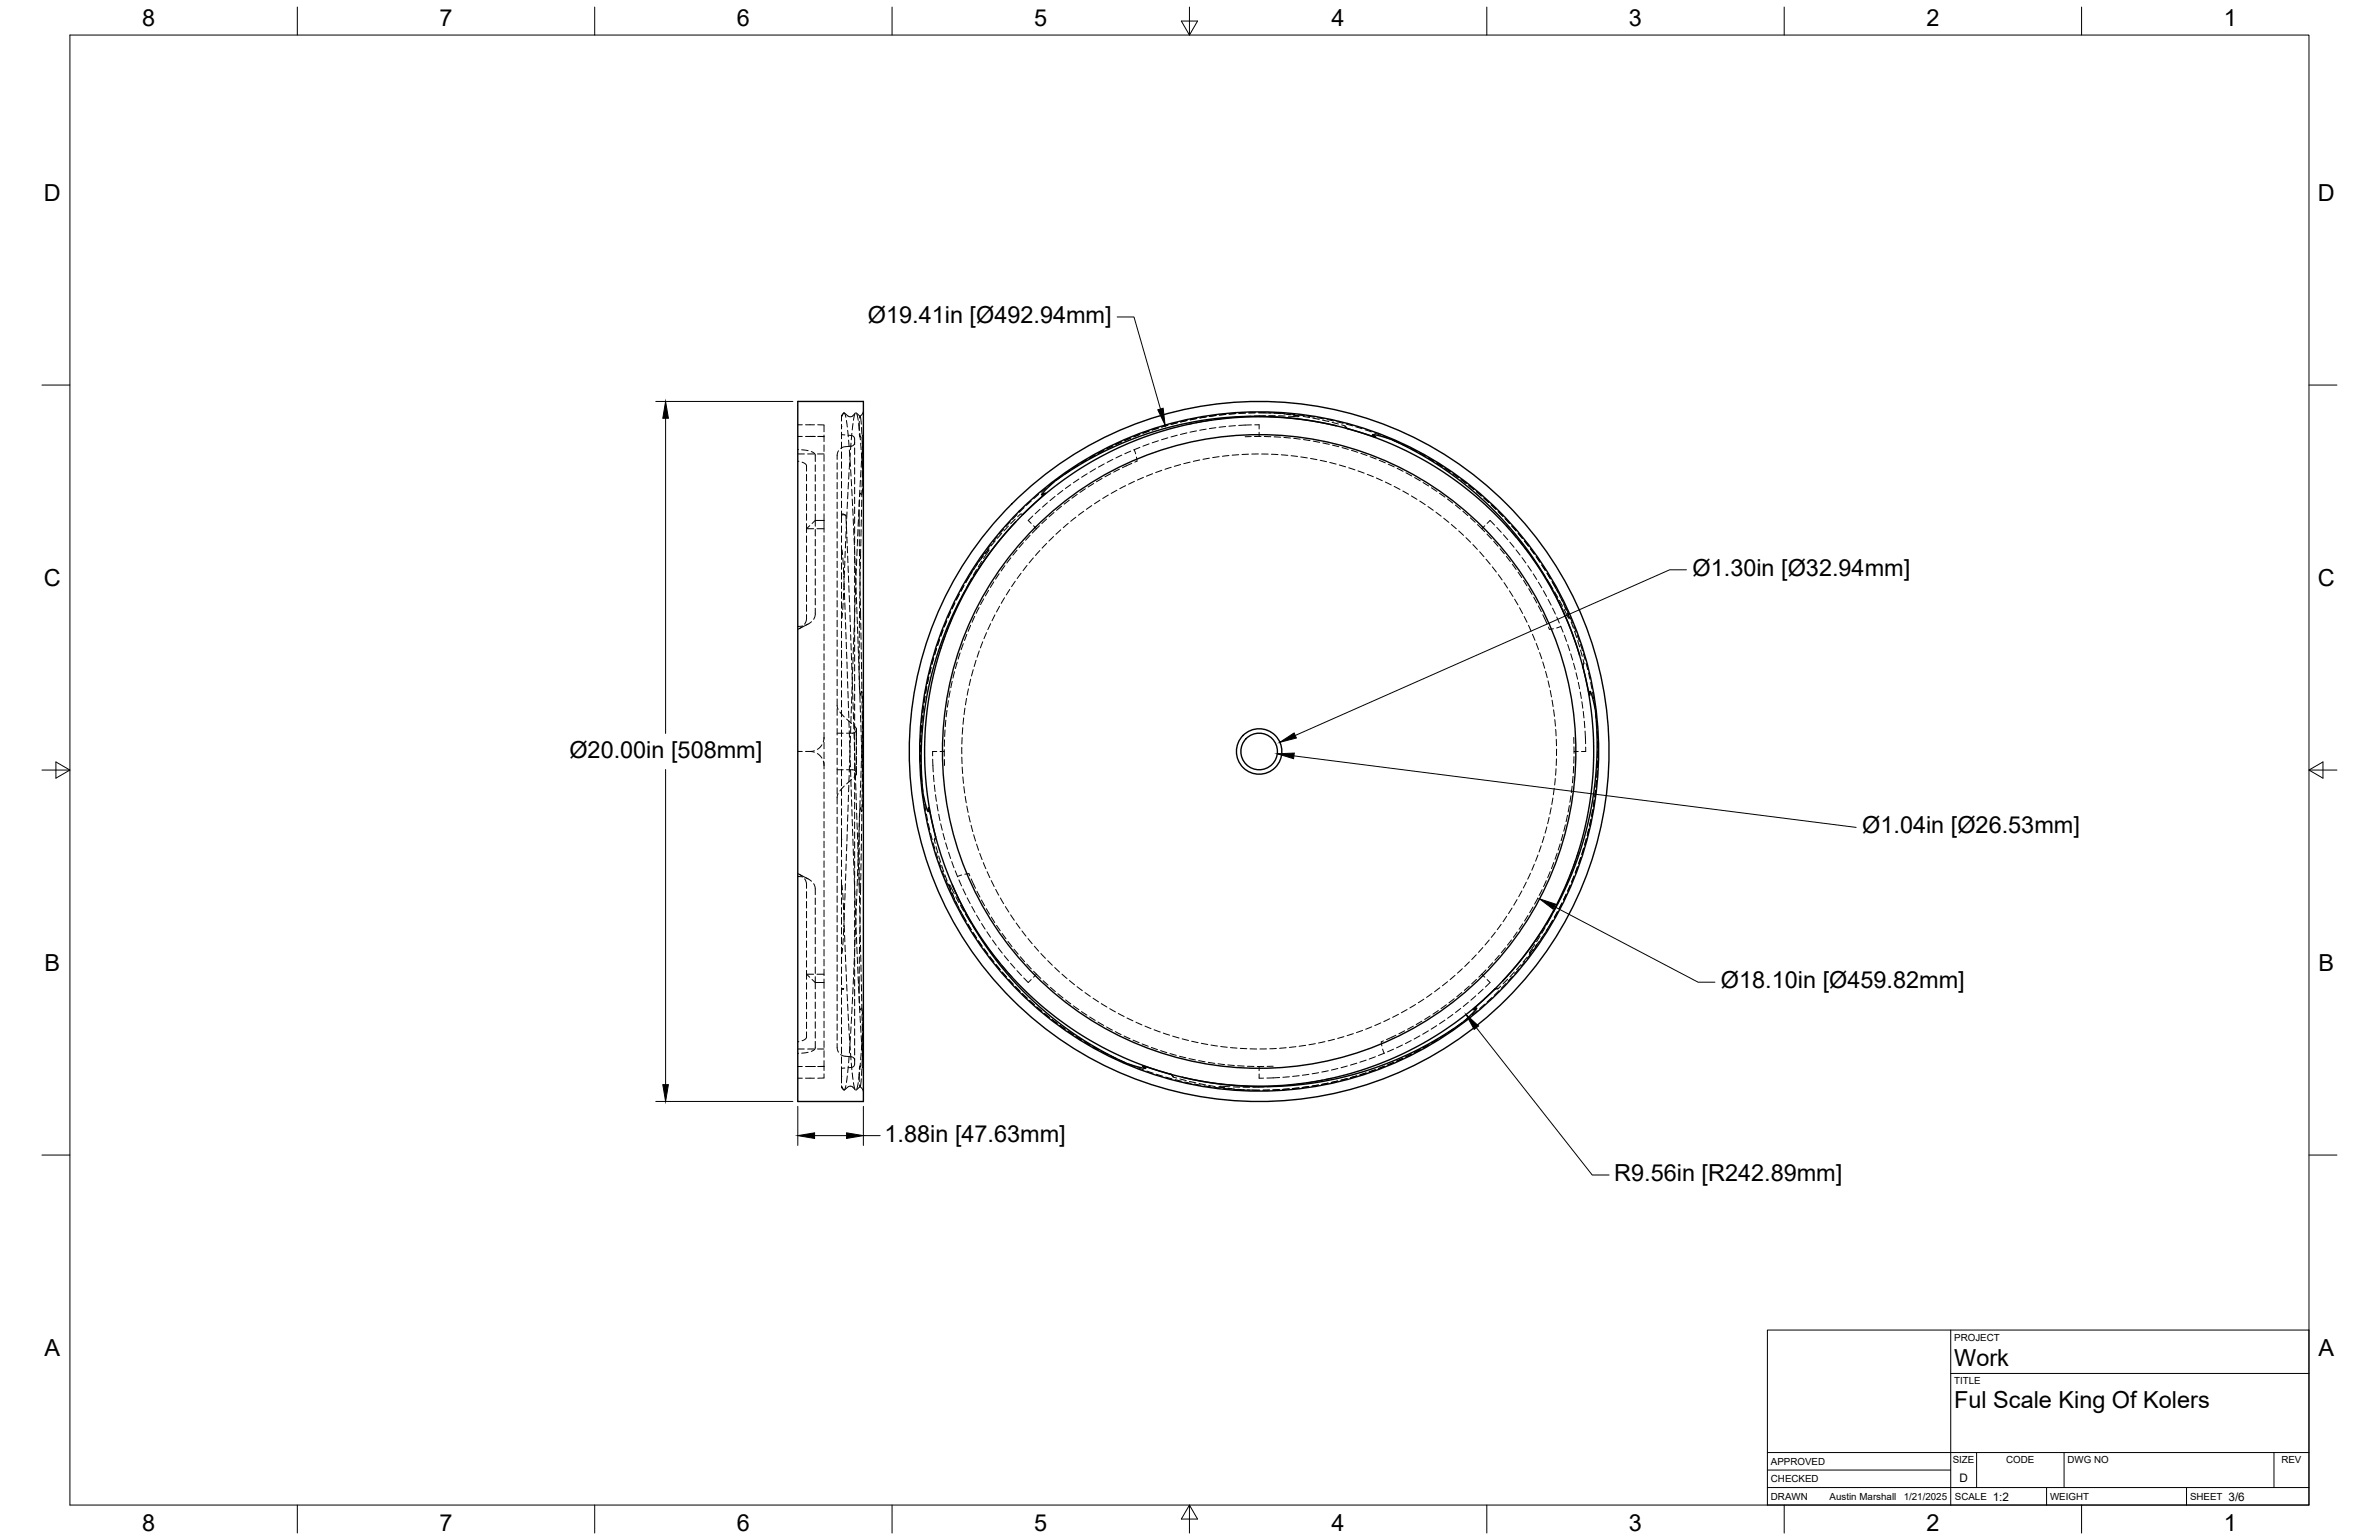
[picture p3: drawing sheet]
<svg xmlns="http://www.w3.org/2000/svg" width="864mm" height="559mm" viewBox="0 0 864 559" stroke-linecap="round" stroke-linejoin="round" font-family="sans-serif">
<defs><g id="words">
<g font-size="8.5">
<text x="51.6" y="9.4">8</text>
<text x="159.5" y="9.4">7</text>
<text x="267.5" y="9.4">6</text>
<text x="375.4" y="9.3">5</text>
<text x="483.4" y="9.4">4</text>
<text x="591.3" y="9.4">3</text>
<text x="699.3" y="9.4">2</text>
<text x="807.2" y="9.4">1</text>
<text x="16" y="72.9">D</text>
<text x="841.4" y="72.9">D</text>
<text x="315" y="117.2">Ø19.41in [Ø492.94mm]</text>
<text x="614.4" y="209">Ø1.30in [Ø32.94mm]</text>
<text x="16" y="212.6">C</text>
<text x="841.4" y="212.6">C</text>
<text x="206.7" y="274.9">Ø20.00in [508mm]</text>
<text x="676" y="302.4">Ø1.04in [Ø26.53mm]</text>
<text x="16.2" y="352.3">B</text>
<text x="841.7" y="352.3">B</text>
<text x="624.7" y="358.6">Ø18.10in [Ø459.82mm]</text>
<text x="321.1" y="414.3">1.88in [47.63mm]</text>
<text x="586" y="428.6">R9.56in [R242.89mm]</text>
<text x="16.2" y="492">A</text>
<text x="709.4" y="495.8">Work</text>
<text x="841.7" y="492">A</text>
<text x="709.4" y="510.8">Ful Scale King Of Kolers</text>
<text x="51.6" y="555.5">8</text>
<text x="159.5" y="555.5">7</text>
<text x="267.5" y="555.5">6</text>
<text x="375.4" y="555.4">5</text>
<text x="483.4" y="555.5">4</text>
<text x="591.3" y="555.5">3</text>
<text x="699.3" y="555.5">2</text>
<text x="807.2" y="555.5">1</text>
</g>
<g font-size="4.3">
<text x="711.3" y="537.6">D</text>
<text x="723.4" y="544.5">1:2</text>
<text x="809" y="544.5">3/6</text>
</g>
<g font-size="3.5">
<text x="709.4" y="486.4">PROJECT</text>
<text x="709.4" y="502.2">TITLE</text>
<text x="642.9" y="531.5">APPROVED</text>
<text x="708.9" y="530.9">SIZE</text>
<text x="728.3" y="530.9">CODE</text>
<text x="750.5" y="530.9">DWG NO</text>
<text x="828.2" y="530.9">REV</text>
<text x="642.9" y="537.9">CHECKED</text>
<text x="642.9" y="544.2">DRAWN</text>
<text x="664.1" y="544.2">Austin Marshall</text>
<text x="691.1" y="544.2">1/21/2025</text>
<text x="709.6" y="544.2">SCALE</text>
<text x="744.2" y="544.2">WEIGHT</text>
<text x="795" y="544.2">SHEET</text>
</g>
</g></defs>
<!-- layer: Hidden -->
<g fill="none" stroke="#000" stroke-width=".36">
<path d="M289.6 158.4h1.6M289.6 154.1h1.6M292.4 154.1h3.3M292.4 158.4h3.6M294 158.4h1.7M296.8 158.4l2.3 .1M296.8 154.1l1 .1a.83 .83 0 0 1 1.3 .5v2M297.2 158.4h1.9M299.1 157.9v2.3M305.5 151.2h.1M305.5 156.8v2.4M305.5 154.1v1.5"/>
<path d="M305.5 154v.1M305.5 157.7l1.2 .1M305.5 151.2l.9-1.4 .7 1.6M305.6 154.7l-.1 .5M306.2 149.9l-.7 .9v2M306.5 149.8l1.4 1.2 .7 .2 .9-.2 1-1.2M307.3 152.6l.3 2.4M307.7 156.1l.2 2.4M307.9 157.9l1.2 .1a1.7 1.7 0 0 1 1.1 2.4v1M308 159.7l.2 2.4M309.2 157.2l-.2 2.4M309.6 153.7l-.2 2.3"/>
<path d="M310.3 150.2l-.5 2.3M311 150.2l.6 2.3M311.7 153.7l.3 2.4M311.9 152.9v3.4M312 157.5l.2 1.1 .3-.4M312 151.7l.2-.7 .5 2.9M312.1 157.2l.2 2.4M312.7 155.1l.2 2.4M312.9 158.7l.1 2.4M313 157.8l.3 1.8-.2 2.8M313.4 149.4l-1.2 1.6-1.4-1.2M410.4 159l-2.2 .9"/>
<path d="M410.5 158.9l-2.2 .9M413.7 157.7l-2.2 .8M413.8 157.6l-2.2 .8M417.1 156.5l-2.3 .8M417.2 156.4l-2.2 .8M420.5 155.4l-2.3 .7M420.5 159.9l-2.2 .8M420.6 155.3l-2.3 .7M423.9 154.3l-2.3 .7M423.9 158.9l-2.3 .7M424 154.3l-2.3 .6M427.4 157.9l-2.3 .7"/>
<path d="M427.4 153.4l-2.4 .6M427.5 153.4l-2.3 .5M430.8 157.1l-2.3 .5M430.8 152.6l-2.3 .6M431 152.5l-2.4 .6M432.9 153.7l-1.9 .4M434.3 156.4l-2.3 .4M434.3 151.9l-2.3 .5M434.4 151.8l-2.3 .5M436.4 153l-2.4 .4M437.9 155.7l-2.4 .4M437.9 151.3l-2.4 .4"/>
<path d="M438 151.2l-2.4 .4M439.9 152.4l-2.3 .4M441.4 155.2l-2.4 .3M441.4 150.8l-2.4 .3M441.5 150.7l-2.4 .3M443.4 151.9l-2.3 .3M444.9 154.8l-2.3 .2M444.9 150.4l-2.3 .2M445.1 150.3l-2.4 .3M447 151.5l-2.4 .3M448.5 154.5l-2.4 .1M448.5 150.1l-2.4 .2"/>
<path d="M448.6 150l-2.4 .2M450.6 151.2l-2.4 .2M452.1 149.9l-2.4 .1M452.2 149.8l-2.4 .1M454.1 151l-2.4 .2M454.2 158.4l-2.2 .1M454.3 154.2l-4.6 .2M455.5 154.2l1.6-.1v1.6M455.6 149.8l-2.3 .1M455.8 149.8h-2.4M456.8 149.8l4.5 .1M456.9 149.7l2.4 .1"/>
<path d="M457.1 156.8v1.6M457.8 158.4h-2.4M459 158.4l2.3 .1M459.4 150.8l-4.1 .2M460.5 149.8l2.4 .1M460.5 150.8l2.4 .1M462.5 158.5l2.4 .1M462.5 149.9l2.4 .2M464.1 149.9l2.4 .2M464.1 150.9l2.4 .1M466.1 150.2l2.3 .3M466.1 158.7l2.4 .2"/>
<path d="M467.1 150.3l1.2 .2M467.7 150.2l2.3 .2M469.5 150.6l2.4 .3M469.6 150.6l.9 .2a.53 .53 0 0 1 .8 .4l-3.6-.2M469.6 159.1l2.4 .3M471.2 150.6l2.4 .3M473.1 151.1l2.3 .4M473.2 159.5l2.3 .4M474.7 151l2.4 .4M476.6 151.7l2.3 .5M478.3 151.6l2.3 .4M480.1 152.4l2.3 .6"/>
<path d="M481.8 152.3l2.3 .5M483.6 153.2l2.3 .7M485.3 153l2.3 .6M487 154.2l1.4 .4 1 1M488.2 154.7l1.1 .9M488.7 153.9l2.3 .6M492.2 154.9l2.3 .7M495.6 155.9l2.2 .8M499 157.1l2.2 .8M502.3 158.4l2.2 .9M505.3 159.6l2.6 1.1M505.6 159.7l2.2 1"/>
<path d="M289.6 167.3l.4 .1M289.6 163.2h.2M289.6 164.7h2.4M291 163.2l2.4 .3M291.2 167.7l1.5 1.1 .1 2.1M292.8 179.3v2.4M292.8 175.7v2.4M292.8 172.1v2.4M293.2 164.7h2.4M294.5 163.9l1.4 .9 .1 2.7M296 179.4v2.4M296 175.8v2.4"/>
<path d="M296 172.2v2.4M296 168.7v2.3M296.8 164.7h2.3M299.1 179.3v2.4M299.1 175.7v2.4M299.1 172.1v2.4M299.1 168.6v2.4M299.1 165v2.4M299.1 161.4v2.4M303.9 178.6v2.4M303.9 175v2.4M303.9 171.5v2.3"/>
<path d="M303.9 167.9v2.4M304.4 163.6l-.5 1.2v1.9M305.5 178.3v2.4M305.5 174.7v2.4M305.5 171.1v2.4M305.5 167.6v2.3M305.5 164v2.4M305.5 160.4v2.4M307.8 178.6l-.1 2.4M308 175l-.1 2.4M308.2 171.5l-.1 2.4M308.3 163.3l.2 2.3"/>
<path d="M308.4 167.9l-.1 2.4M308.6 166.8l.1 2.4M308.7 164.4l-.2 2.3M308.8 170.4l.1 2.4M308.9 160.8l-.2 2.4M309 173.9l.1 2.4M309.2 177.5l.1 2.4M310.2 176.8v2.4M310.2 173.2v2.4M310.2 169.7v2.4M310.2 166.1v2.4M310.2 162.5v2.4"/>
<path d="M310.2 160.6a1.27 1.27 0 0 1-1.1 1.3l-2.8 .3-1.1 .5M312.1 177.9l-.1 2.3 .3-1.3 .2 .3M312.3 174.3l-.1 2.4M312.4 160.8l.2 2.4M312.5 170.7l-.1 2.4M312.7 164.4l.2 2.4M312.8 167.2l-.2 2.3M312.9 177.9l-.1 2.4M312.9 167.9l.2 2.4M313 174.3l-.1 2.4M313 163.6l-.2 2.4M313 162.3l.1 2.3"/>
<path d="M313.1 170.8l-.1 2.3M313.1 177.3l-.4 2.3M313.1 165.8l.1 2.4M313.1 167.2v2.4M313.1 171.5l.2 2.8M313.2 169.4l.1 2.4M313.2 163.6v2.4M313.3 173v1.3M313.3 174.3l-.1 1.8M313.3 160l-.1 2.4M377 179.4l-1.8 1.6M379.8 177.1l-1.9 1.5"/>
<path d="M382.6 174.9l-1.9 1.5M385.4 172.8l-1.9 1.4M385.6 172.7l-2.4 1.6M385.8 178l-1.9 1.4M388.4 170.8l-2 1.3M388.5 170.6l-2 1.4M388.7 175.9l-1.9 1.3M391.1 179.4l-2 1.4M391.4 168.8l-2 1.3M391.5 168.7l-2 1.3M391.6 173.8l-1.9 1.4M394 177.4l-2 1.3"/>
<path d="M394.4 166.9l-2 1.3M394.5 166.8l-2 1.2M394.7 171.9l-2.1 1.3M397 175.5l-2 1.2M397.5 165.2l-2 1.1M397.6 165l-2.1 1.2M397.7 170.1l-2 1.2M400.1 173.6l-2.1 1.2M400.7 163.5l-2.1 1.1M400.8 163.4l-2.1 1.1M400.8 168.3l-2.1 1.2M402.3 179.6l-2 1.3"/>
<path d="M403.2 171.9l-2.1 1.1M403.9 161.9l-2.2 1M404 161.8l-2.2 1M404 166.7l-2.1 1.1M405.4 177.9l-2 1.1M406.4 170.2l-2.1 1.1M407.1 160.4l-2.1 1M407.2 165.1l-2.1 1.1M407.2 160.3l-2.2 1M408.6 176.2l-2.1 1.1M410.5 163.7l-2.2 1M410.8 168.1l-3.4 1.6"/>
<path d="M411.7 163.2l.6 1.5M411.8 174.7l-2.1 1M412.5 165.8l.2 1.5-.8 .4M413.8 162.3l-2.2 .9M415.1 173.2l-2.2 1M417.1 161.1l-2.2 .8M418.4 171.9l-2.2 .9M421.7 170.7l-2.2 .8M425.2 169.6l-2.3 .7M428.6 168.6l-2.3 .6M432 167.7l-2.3 .6M435.5 166.9l-2.3 .5"/>
<path d="M439 166.2l-2.3 .5M442.6 165.7l-2.4 .4M446.1 165.3l-2.4 .3M449.7 165l-2.4 .2M453.2 164.8l-2.4 .1M456.8 164.7l-2.4 .1M458 164.7l2.4 .1M461.5 164.8l2.4 .2M465.1 165l2.4 .2M468.7 165.4l2.3 .2M472.2 165.8l2.4 .4M475.7 166.3l2.4 .5"/>
<path d="M476.7 160.1l2.3 .4M479.2 167l2.4 .5M480.2 160.7l2.3 .5M482.7 167.8l2.3 .6M483.7 161.5l2.3 .6M486.2 168.7l2.3 .7M487.2 162.4l2.3 .7M489.6 169.7l2.2 .8M490.6 163.4l2.3 .7M493 170.9l2.2 .8M494 164.5l2.2 .8M496.3 172.1l2.2 .9"/>
<path d="M497.4 165.7l2.2 .9M499.6 173.5l2.2 .9M500.7 167l2.2 .9M502.9 174.9l2.1 1.1M504 168.4l2.1 1M506.1 176.5l2.1 1.1M507.2 169.9l2.1 1.1M508.8 161.2l2.2 1M509 161.2l2.2 1M509.2 178.2l2.1 1.1M510.4 171.6l2.1 1.1M512.1 162.8l2.1 1"/>
<path d="M512.2 162.8l2.1 1.1M512.3 180l2.1 1.2M513.5 173.3l2.1 1.2M515.2 164.4l2.1 1.1M515.4 164.4l2.1 1.2M516.6 175.1l2 1.2M518.4 166.1l2 1.2M518.5 166.2l2.1 1.2M519.6 177l2 1.3M521.4 168l2.1 1.2M521.6 168l2 1.2M522.6 179l1.9 1.4"/>
<path d="M524.4 169.9l2 1.3M524.6 169.9l2 1.3M527.4 171.9l1.9 1.4M527.6 171.9l1.9 1.4M530.3 174l1.9 1.4M530.5 174l1.8 1.5M533.1 176.1l1.9 1.5M533.3 176.2l1.8 1.5M535.9 178.4l1.8 1.5M536 178.4l1.9 1.6M292.8 194.4v2.4M292.8 198v2.4"/>
<path d="M292.8 186.4v2.4M292.8 182.8v2.4M292.8 190v3.3M293.9 190.8l-1.1 1.1h2.6M294.8 189.9l1.2-1.1v2.1M296 186.5v2.3h3.1M296 183v2.3M296 192.1v2.4M296 195.7v2.4M296 199.3v2.4M296.5 191.9h2.6M299.1 186.4v2.4"/>
<path d="M299.1 182.9v2.4M299.1 197.9v2.4M299.1 194.3v2.4M299.1 188.8v4.3M303.9 196.5v2.4M303.9 192.9v2.4M303.9 189.3v2.4M303.9 185.8v2.3M303.9 182.2v2.4M305.5 187.2l.4-.4 1.2 .3 .1 3M305.5 181.8v2.4M305.5 198v2.9"/>
<path d="M305.5 187v2.6M305.5 190.8v2.4M305.5 194.4v2.4M305.5 185.4v1.6M306.9 186.9l-.9-.4-.5 .5M307 196.4l-.1 2.4M307.1 192.9l-.1 2.4M307.3 191.3l.1 2.4M307.3 189.3l-.1 2.4M307.4 194.8l.1 2.2M307.5 185.8l-.1 2.3M307.6 198.2l.1 2.4"/>
<path d="M307.6 182.2l-.1 2.4M309.4 181.1l.1 2.4M309.5 184.7l.2 2.3M309.7 188.2l.1 2.4M309.9 191.8l.1 2.4M310 195.4l.1 2.3M310.2 198.9l.1 2.4M310.2 198.3v2.3M310.2 194.7v2.4M310.2 191.1v2.4M310.2 187.5v2.4M310.2 184v2.4"/>
<path d="M310.2 180.4v2.4M311.1 199.3l-.1 2.4M311.3 195.7l-.1 2.4M311.4 192.1v2.4M311.6 188.6l-.1 2.3M311.8 185l-.1 2.4M311.9 185v6M311.9 192.2v2.4M311.9 195.8l.1 2.3M312 181.4l-.2 2.4M312 181.4l-.1 2.4M312 199.3v2.4"/>
<path d="M312.4 199.3v3.5M312.5 195.7v2.4M312.6 192.2l-.1 2.4M312.7 188.6l-.1 2.4M312.7 185v2.4M312.8 181.5v2.3M359 199l-1.4 1.9M359.8 197.5l-1.4 1.9M361.3 196.2l-1.5 1.9M362.1 194.7l-1.5 1.9M363.6 193.5l-1.5 1.8M364.4 192l-1.6 1.8"/>
<path d="M366.1 190.9l-1.7 1.8M366.7 189.3l-1.6 1.8M368.6 188.4l-1.7 1.7M369.2 199.6l-1.5 1.9M369.2 186.7l-1.6 1.7M371.2 186.8l-.7-.3-1.1 1M371.5 196.9l-1.6 1.8M371.8 184.2l-1.8 1.7M373.9 194.3l-1.6 1.7M374.4 181.8l-1.8 1.6M374.9 187.2l-1.6 1.6 1 1.1M375.2 190.8l1.1 1.1"/>
<path d="M376.3 191.9l-1.6 1.5M377.3 190.8l-1 1.1M377.5 199.8l-1.6 1.7M377.5 184.8l-1.7 1.6M379.9 197.2l-1.6 1.7M379.9 188.3l-1.7 1.7M380.2 182.4l-1.8 1.6M382.5 194.7l-1.8 1.6M382.6 186l-1.8 1.5M383 180.1l-1.9 1.6M385.1 192.3l-1.8 1.6M385.3 183.7l-1.8 1.5"/>
<path d="M387.8 189.9l-1.8 1.6M388.2 181.5l-1.9 1.4M390.5 187.7l-1.8 1.5M393.4 185.5l-1.9 1.4M396.3 183.5l-1.9 1.3M399.3 181.5l-2 1.3M515.4 181.8l2 1.3M518.4 183.8l1.9 1.4M521.3 185.9l1.9 1.4M524.1 188l1.8 1.5M525.5 181.1l1.8 1.4M526.9 190.3l1.8 1.6"/>
<path d="M528.3 183.3l1.8 1.5M529.5 192.7l1.8 1.6M531.1 185.5l1.7 1.6M532.2 195.1l1.6 1.7M533.7 187.9l1.8 1.6M534.7 197.6l1.6 1.7M536.3 190.3l1.6 1.6M537.9 191.9l1.1 1M538.6 180.7l1.8 1.6M538.8 180.8l1.7 1.6M539 190.8l-1.1 1.1M539.8 193.8l1.6 1.7"/>
<path d="M539.8 189.9l1.1-1.1 1.6 1.7M541.3 183.1l1.7 1.7M541.4 183.2l1.7 1.6M542.2 196.4l1.6 1.8M543.3 191.4l1.7 1.7M543.8 185.6l1.7 1.7M544 185.7l1.6 1.7M544.6 199.1l1.5 1.8M545.8 194l1.5 1.8M546.3 188.2l1.6 1.7M546.4 188.2l1.7 1.8M546.8 190.8l1.2 1.4"/>
<path d="M548.1 196.7l1.5 1.9M548.7 190.8l1.6 1.8M548.8 193.1l1.6 1.8M548.9 190.9l1.5 1.8M550.3 199.5l1.5 1.9M551.1 193.5l1.5 1.8M551.1 195.8l1.5 1.9M551.2 193.6l1.5 1.8M553.3 196.3l1.5 1.9M553.4 198.6l1.4 1.9M553.4 196.3l1.5 1.9M555.5 199.1l1.4 1.9"/>
<path d="M555.6 199.2l1.4 1.9M292.8 201.6v2.4M292.8 205.1v2.4M292.8 208.7v2.4M292.8 212.3v2.4M292.8 215.9v2.3M292.8 219.4v2.4M296 202.8v2.4M296 206.4v2.4M296 210v2.4M296 213.6v2.3M296 217.1v2.4"/>
<path d="M299.1 219.3v2.4M299.1 215.8v2.3M299.1 212.2v2.4M299.1 208.6v2.4M299.1 205v2.4M299.1 201.5v2.4M303.9 217.9v2.4M303.9 214.3v2.4M303.9 210.8v2.3M303.9 207.2v2.4M303.9 203.6v2.4M303.9 200v2.4"/>
<path d="M305.5 211.3v2.3M305.5 214.8v2.3M305.5 218.3v2.4M305.5 204.2v2.4M305.5 207.8v2.4M305.9 201.3l-.3-1.8-.1 3.5M306 202.4l.1 2.4M306 218.9l-.1 2.4M306.2 206l.1 2.4M306.2 215.3l-.1 2.4M306.3 209.1l.1 1.3M306.3 213.4v.7"/>
<path d="M306.4 210.7l-.1 2.4M306.4 211.6l.1 2.4M306.5 215.2l.1 2.4M306.6 207.2l-.1 2.4M306.7 203.6l-.1 2.4M306.7 218.8l.1 2.3M306.8 200l-.1 2.4M307.7 201.8l.1 2.4M307.9 205.4l.1 2.4M308 209l.1 2.3M308.1 212.5l.1 2.4M308.3 216.1l.1 2.4"/>
<path d="M308.4 219.6l.1 2.4M310.2 219.7v2.4M310.2 216.1v2.4M310.2 209v2.3M310.2 205.4v2.4M310.2 201.8v2.4M310.2 212.6v2.3M310.3 202.5l.1 2.4M310.5 217.1l-.1 2.4M310.5 206.1l.1 2.3M310.6 213.6l-.1 2.3M310.6 209.6l.1 2.4"/>
<path d="M310.7 210l-.1 2.4M310.7 213.2l.1 2.4M310.9 206.4l-.1 2.4M310.9 216.8l.1 2.4M311 202.8l-.1 2.4M312 202.9l.1 2.4M312.1 218.3l-.1 2.4M312.1 206.5v2.4M312.1 214.7v2.4M312.2 210.1v2.3M312.2 211.1v2.4M312.2 213.6l.1 2.4"/>
<path d="M312.3 207.6l-.1 2.4M312.3 217.2v2.4M312.3 204v2.4M346.6 218.7l-1 2.1M346.6 218.8l-1 2.2M348.3 215.5l-1.1 2.1M348.3 215.6l-1.1 2.1M348.6 217.6l-1 2.2M349.9 212.4l-1.1 2.1M349.9 212.5l-1.1 2.1M350.2 214.4l-1 2.1M351.7 209.3l-1.2 2"/>
<path d="M352.7 209.8l-1.9 3.6M352.8 207.6l-2.3 3.9M353.7 206.2l-1.3 2.1M354.5 206.7l-1.2 2M354.8 204.6l-1.3 2M355.6 203.3l-1.3 2M356.4 203.7l-1.3 2M356.8 201.8l-.7 1.1M356.9 201.7l-1.4 2M357.1 217.3l-1.1 2.1M357.7 200.8l1.1-1.2h.2l-2 3M357.7 200.3l-1.4 2"/>
<path d="M358.9 214.2l-1.2 2M360.7 211.2l-1.2 2M362.7 208.2l-1.3 1.9M362.9 220l-1.2 2.1M364.7 216.9l-1.2 2M364.8 205.3l-1.4 1.9M366.6 213.9l-1.3 2M366.9 202.4l-1.4 1.9M368.6 210.9l-1.4 2M370.6 208l-1.4 1.9M372.8 205.2l-1.4 1.9M375.1 202.4l-1.5 1.9"/>
<path d="M537.1 200.2l1.6 1.8M539.5 202.9l1.5 1.8M541.7 205.7l1.5 1.9M543.9 208.5l1.4 1.9M546 211.4l1.3 2M546.8 201.9l1.5 1.9M547.9 214.4l1.3 2M549 204.7l1.4 2M549.8 217.4l1.2 2.1M551.1 207.6l1.3 2M552.5 202.4l1.4 1.9M553.1 210.6l1.2 2"/>
<path d="M554.6 205.3l1.3 1.9M554.9 213.6l1.3 2.1M555.6 201.4l1.4 2M556.6 208.2l1.2 2M556.7 216.7l1.2 2.1M557.6 202l1.3 2M557.6 204.3l1.4 2M557.7 202.1l1.4 1.9M558.4 219.9l1.1 2.1M558.5 211.3l1.2 2M559.6 205l1.3 1.9M559.7 207.3l1.3 2"/>
<path d="M559.7 205l1.3 2M560.3 214.3l1.1 2.1M561.5 208l1.3 2M561.6 210.3l2.1 3.4M561.7 208l1.2 2.1M562 217.5l1.1 2.1M563.4 211l2.2 3.9M563.5 211.1l1.2 2.1M564.3 214.8l1.2 2M565.2 214.2l1.1 2.1M566.1 217.9l1.1 2.1M566.1 216l1 2.1"/>
<path d="M566.9 217.4l1 2.1M567.6 219.2l1 2.2M291.3 227.4l-1.7 .9M291.4 227.1l-1.8 .2M292.8 223l-.1 2-.6 1.5M293.3 226.5l-3.2 1.6M294.6 225.6l-2.1 1.2M296 220.7v2.3l-.6 1.7M299.1 237.2v2.4M299.1 233.6v2.4M299.1 226.5v2.4M299.1 222.9v2.4"/>
<path d="M299.1 230v2.4M303.9 239.3v2.4M303.9 235.8v2.3M303.9 232.2v2.4M303.9 228.6v2.4M303.9 225v2.4M303.9 221.5v2.4M305.5 221.9v2.4M305.5 225.5v2.4M305.5 229.1v2.3M305.5 232.6v2.4M305.5 239.9v2.3"/>
<path d="M305.5 235.9v2.8M305.8 222.4l-.3 1.9v-1.3M306.8 222.3l.1 2.4M306.9 225.9l.1 2.4M307.1 229.5v2.4M307.2 233l.1 2.4M307.3 236.6l.1 2.4M308.5 223.2l.1 2.4M308.7 226.8l.1 2.4M308.8 230.3l.1 2M308.9 233.5l.1 2.4M309 237.1l.1 2.4"/>
<path d="M309.7 238.5l-.1 2.4M309.8 235l-.1 2.3M309.9 231.4v2.4M310.1 227.8l-.1 2.4M310.2 224.3l-.1 2.3M310.2 237.6v2.3M310.2 234v2.4M310.2 230.4v2.4M310.2 226.8v2.4M310.2 223.3v2.3M310.3 220.7l-.1 2.4M311 220.3l.1 2.4"/>
<path d="M311.1 223.9l.1 2.4M311.3 227.5l.1 2.4M311.4 231.1l.1 2.3M311.5 234.6l.1 2.4M311.7 238.2v2.4M311.9 236.2v2.9M311.9 232.6v2.4M311.9 229v2.4M312 225.4v2.4M312 221.9v2.3M312.4 220.8v4.1M312.5 226v2.4"/>
<path d="M312.5 229.6l.1 2.4M312.6 233.2v2.4M312.7 236.7v2.4M338.9 238.7l-.6 2.3M339 238.8l-.7 2.3M340 235.2l-.7 2.3M340 235.4l-.7 2.3M341.1 231.9l-.8 2.2M341.1 232l-.7 2.3M341.9 234.1l-.6 1.8M342.3 228.5l-.8 2.2M342.3 228.6l-.8 2.3"/>
<path d="M343.1 230.8l-.8 2.2M343.7 225.2l-.9 2.2M343.7 225.3l-.9 2.2M344.3 227.4l-.8 2.3M345.1 221.9l-1 2.2M345.1 222.1l-1 2.1M345.7 224.1l-.9 2.2M347.1 220.9l-.9 2.1M348.5 236.9l-.7 2.3M349.7 233.5l-.8 2.3M351 230.2l-.9 2.2M352.3 226.9l-.9 2.2"/>
<path d="M353.8 223.6l-1 2.2M354.3 239.6l-.7 2.3M355.4 220.5l-1 2.1M355.5 236.2l-.8 2.3M356.7 232.9l-.8 2.2M358.1 229.6l-.9 2.2M359.6 226.3l-1 2.2M361.2 223.1l-1.1 2.2M551.6 220.5l1.1 2.1M553.3 223.7l1 2.1M554.8 226.9l1 2.1M556.3 230.1l.9 2.2"/>
<path d="M557.7 233.4l.8 2.3M558.9 236.8l.8 2.2M560 223l1.6 3.4M562.1 227.5l.3 .8 1.5-.2M563.6 220.7l1 2.1M565.1 223.9l1 2.2M566.5 227.2l.9 2.2M566.6 227.3l-1.5 .6M567.8 221l1.6 3.3a.43 .43 0 0 0 .3-.4 .43 .43 0 0 0-.3-.4l-.4-1M567.9 230.5l.8 2.2M568 220.1l.6 1.2M568.4 220.6l1 2.2"/>
<path d="M569 222.4l.9 2.2M569.1 233.8l.7 2.3M569.9 223.9l.9 2.1M570.2 237.2l.7 2.3M570.4 225.7l.8 2.2M571.3 227.1l.8 2.3M571.6 229.1l.7 2.2M572.5 230.5l.8 2.2M572.7 232.5l.7 2.2M573.7 233.8l.7 2.3M573.7 235.9l.7 2.3M574.7 239.3l.3 1.5-.4 1.3"/>
<path d="M574.8 237.3l.7 2.2M299.1 258.6v2.4M299.1 255v2.4M299.1 251.5v2.4M299.1 244.3v2.4M299.1 240.7v2.4M299.1 247.9v2.4M303.9 257.2v2.4M303.9 253.6v2.5l.3 1.3M303.9 250.1v2.3M303.9 246.5v2.4M303.9 242.9v2.4"/>
<path d="M304.9 258.4l1.6 1.7M305.5 250.6v2.4M305.5 247v2.4M305.5 243.4v2.4M305.5 254.1v2.4M305.5 257.7v2.4M305.6 240.6l-.1 .6M307.4 240.2l.1 2.4M307.6 243.8v2.3M307.7 247.3l.1 2.4M307.8 250.9l.1 2.4M307.9 254.5l.1 2.3"/>
<path d="M308 258l.1 2.4M308.9 259.9v2.4M309.1 256.4l-.1 2.4M309.2 240.7v2.3M309.2 252.8l-.1 2.4M309.3 244.2l.1 2.4M309.3 249.2l-.1 2.4M309.4 247.8l.1 2.4M309.4 245.7v2.4M309.5 251.4l.1 2.3M309.6 242.1l-.1 2.4M309.6 254.9l.1 2.4"/>
<path d="M309.8 258.5v2.4M310.2 255.4v2.4M310.2 251.8v2.4M310.2 248.3v2.4M310.2 244.7v2.4M310.2 241.1v2.4M310.2 259v2.4M311.8 241.8v2.4M311.9 244.2v2.4M311.9 240.3v2.8M311.9 245.3l.1 2.4M311.9 247.8l.1 2.4"/>
<path d="M312 248.9l.1 2.4M312.1 252.5l.1 2.4M312.3 256.1v2.3M312.4 259.6l.1 2.4M312.7 240.3v2.4M312.8 243.9v2.4M312.8 247.5v2.4M312.9 251v2.4M312.9 251.4l-.2-.6-.4 1.5-.2-.9M312.9 254.6v2.4M313 258.2v2.4M313.1 252.6l.1 2.3"/>
<path d="M313.2 256.1l.1 1.8M313.3 259.8v2.4M313.3 257.9l-.1 2.9M313.3 257.9v.7M334.8 259.7l-.2 2.3M334.9 259.8l-.3 2.4M335.2 256.1l-.3 2.4M335.3 256.3l-.3 2.3M335.8 252.6l-.4 2.3M335.8 252.7l-.4 2.4M336.4 249.1l-.4 2.3M336.4 249.2l-.4 2.4"/>
<path d="M337.2 245.6l-.5 2.3M337.2 245.7l-.5 2.4M338 242.1l-.6 2.3M338 242.3l-.5 2.3M343.8 257.8l-.3 2.3M344.3 254.2l-.4 2.4M344.9 250.7l-.4 2.3M345.7 247.2l-.6 2.4M346.5 243.8l-.6 2.3M347.5 240.3l-.7 2.3M350.3 256.9l-.3 2.4M350.9 253.4l-.4 2.4"/>
<path d="M351.6 249.9l-.5 2.4M352.4 246.4l-.6 2.4M353.3 243l-.6 2.3M560 240.2l.7 2.3M561 243.6l.7 2.3M562 247.1l.5 2.3M562.7 250.5l.5 2.4M563.4 254l.4 2.4M564 257.6l.3 2.3M571.2 240.7l.6 2.3M572.1 244.1l.6 2.3M572.9 247.6l.5 2.3"/>
<path d="M573.6 251.1l.4 2.3M574.2 254.6l.4 2.4M574.7 258.1l.3 2.4M574.8 240.6l-.2 1.5M575.8 240.7l.6 2.3M576.6 244.2l.6 2.3M577.4 247.7l.5 2.3M578.1 251.2l.4 2.3M578.7 254.7l.3 2.3M579.1 258.2l.3 2.4M579.2 257.9l.3 2.8M289.6 272.7h1.6"/>
<path d="M292.4 272.7h1.6M294 272.7l1.6 .2M295.6 272.4l-1.6 .3M296.7 273.4l1.7 1.7M298.4 270.3l-1.7 1.6M298.9 276.2l.2 1.6M299.1 276.5v2.5M299.1 272.9v2.4M299.1 269.3v2.4M299.1 262.2v2.4M299.1 267.6l-.2 1.6M299.1 265.8v2.3"/>
<path d="M303.9 278.6v2.4M303.9 275.1v2.4M303.9 271.5v2.4M303.9 267.9v2.4M303.9 264.4v2.3M303.9 260.8v2.3M303.9 279.3h2.2M303.9 266h2.2M305.5 275.6v2.4M305.5 272v2.4M305.5 268.4v2.4M305.5 264.9v2.4"/>
<path d="M305.5 261.3v2.4M305.5 279.1v2.4M307.3 279.3h2.2a1.39 1.39 0 0 1 1.4 1.4M307.3 260.9l1.8 1.6M308.2 261.6l.1 2.4M308.3 265.2l.1 2.3M308.4 277.8l-.1 2.4M308.4 268.8l.1 2.3M308.5 274.2l-.1 2.4M308.5 272.3l.1 2.4M308.6 270.7l-.1 2.4M308.6 275.9l.1 2.4"/>
<path d="M308.7 267.1l-.1 2.4M308.8 279.5v2.3M308.8 263.5v2.4M309.9 262.1l.1 2.4M310 265.6l.1 2.4M310 263.3l.9 1.1M310.1 269.2l.1 3.2M310.2 276.8v2.4M310.2 273.3v2.4M310.2 269.7v2.4M310.2 266.1v2.4M310.2 262.6v2.3"/>
<path d="M310.3 273.6v2.4M310.4 277.2l.1 2.3M310.9 278.6v2.3M310.9 275.1v2.4M310.9 271.5v2.4M310.9 267.9v2.4M310.9 264.4v2.3M310.9 264.4v5.3M310.9 278v2.9M310.9 274.5v2.4M310.9 270.9v2.4M310.9 264.6a1.36 1.36 0 0 1-1.4 1.4h-2.2"/>
<path d="M312.5 263.2l.1 2.4M312.6 279.8l-.1 2.4M312.6 266.8l.1 2.3M312.7 276.2l-.1 2.4M312.7 270.3l.1 2.4M312.8 272.6l-.1 2.4M312.9 273.9v2.4M312.9 269.1v2.4M313 277.5l.1 2.3M313 261.8l.1 2.3M313.1 265.3v2.4M313.1 265.5l-.1 2.4"/>
<path d="M313.1 277.6v2.4M313.1 268.9v2.4M313.1 274.1v2.4M313.2 272.5v2.3M313.2 270.5v2.4M313.2 276.1v2.3M313.2 261.9l-.1 2.4M313.2 266.9v2.4M313.2 279.6v2.4M313.2 263.4v2.3M334.1 273.9l.1 2.4M334.1 270.4v2.3"/>
<path d="M334.2 274.1v2.4M334.2 277.5l.1 2.4M334.2 270.5v2.4M334.3 266.8l-.1 2.4M334.3 277.6l.1 2.4M334.3 266.9l-.1 2.4M334.5 263.2l-.2 2.4M334.5 263.4l-.1 2.3M338.6 275.5l.2 4.6M340.1 272.7h-1.6l.1 1.6M341.2 272.7h1.6M342.8 272v2.4"/>
<path d="M342.8 275.6l.1 2.2M342.9 268.4l-.1 2.4M343 264.9l-.1 2.4M343.3 261.3l-.2 2.4M349.1 274.7l.1 2.4M349.1 271.2v2.4M349.2 267.6v2.4M349.3 278.3l.1 2.4M349.5 264l-.2 2.4M349.8 260.5l-.2 2.3M564.4 261.1l.2 2.4M564.7 264.7l.2 2.3"/>
<path d="M564.9 278.9l-.2 2.4M564.9 268.2l.1 2.4M565 275.4l-.1 2.3M565 271.8v2.4M571.2 278.1l-.1 2.4M571.3 267.6l.1 2.2M571.4 274.6l-.1 2.3M571.4 271v2.3M571.4 272.7h1.5M575.1 261.7l.2 2.4M575.4 265.3l.2 4.6M575.6 271.1v1.6h-1.5"/>
<path d="M579.5 261.8l.2 2.3M579.6 261.9l.2 2.4M579.8 265.3l.1 2.4M579.8 279.6l-.2 2.4M579.8 265.5l.2 2.4M579.8 279.8l-.1 2.3M579.9 268.9l.1 2.4M579.9 276.1v2.3M580 272.5v2.3M580 269l.1 2.4M580 276.2l-.1 2.4M580.1 272.6l-.1 2.4"/>
<path d="M299.1 298.1v2.4M299.1 294.5v2.4M299.1 283.8v2.4M299.1 280.2v2.4M299.1 287.4v2.4M299.1 290.9v2.4M303.9 296.5v2.4M303.9 292.9v2.4M303.9 289.3v2.4M303.9 285.8v2.4M303.9 282.2v2.4M304.2 288l-.3 1.4"/>
<path d="M305.5 297v2.4M305.5 293.4v2.4M305.5 289.9v2.3M305.5 286.3v2.4M305.5 282.7v2.4M306.5 285.2l-1.6 1.8M307.6 299.2v2.4M307.8 295.7l-.1 2.3M307.9 292.1l-.1 2.4M308 288.5l-.1 2.4M308.1 284.9l-.1 2.4M308.3 281.4l-.1 2.4"/>
<path d="M308.9 283v2.4M309 286.6l.1 2.4M309.1 290.2l.1 2.3M309.1 282.8l-1.8 1.6M309.2 293.7l.1 2.4M309.4 297.3v2.4M310.2 298.3v2.4M310.2 294.7v2.4M310.2 291.1v2.4M310.2 287.6v2.3M310.2 280.4v2.4M310.2 284v2.4"/>
<path d="M310.5 280.7l.1 2.4M310.6 284.3l.1 2.4M310.7 287.9l.1 2.4M310.9 291.4v2.4M310.9 280.9l-.9 1.1M311 295l.1 2.4M311.1 298.6l.1 2.4M311.9 298.7v2.4M312 297.6l-.1 2.4M312 295.2l-.1 2.3M312.1 294l.2-1 .4 1.5 .2-.5M312.1 294.1l-.1 2.3"/>
<path d="M312.2 290.5l-.1 2.4M312.3 286.9v2.4M312.5 283.4l-.1 2.3M312.8 299.1v2.4M312.8 295.5v2.4M312.9 291.9v2.4M312.9 288.4v2.3M313 284.8v2.4M313.1 281.2l-.1 2.4M313.1 281.1l.1 2.3M313.2 290.4l-.1 2.4M313.2 284.6l.1 2.9"/>
<path d="M313.3 283.2v2.4M313.3 287.5l-.1 1.7M313.3 286.8v.7M334.4 281.1l.2 2.3M334.5 281.2l.1 2.4M334.7 284.6l.3 2.9M334.8 284.8l.2 2.3M335.2 288.3l.3 2.4M335.7 291.8l.4 2.4M336.3 295.4l.4 2.3M337 298.9l.5 2.3M338.9 281.3l.1 2.4"/>
<path d="M339.2 284.8l.2 2.4M339.6 288.4l.3 2.3M340.1 291.9l.4 2.4M340.8 295.4l.4 2.4M341.5 298.9l.6 2.3M349.5 281.9l.3 2.3M349.9 285.4l.3 2.4M350.4 289l.4 2.3M351 292.5l.4 2.3M351.7 296l.5 2.3M352.5 299.4l.6 2.4M562.4 296.6l-.6 2.3"/>
<path d="M563.1 293.1l-.5 2.3M563.7 289.6l-.4 2.3M564.2 286l-.3 2.4M564.6 282.5l-.3 2.4M568.2 299.3l-.5 2.3M569 295.8l-.5 2.3M569.7 292.3l-.4 2.3M570.3 288.8l-.4 2.3M570.7 285.2l-.3 2.4M571 281.7l-.2 2.4M577.5 297.3l-.5 2.3M577.5 297.5l-.5 2.3"/>
<path d="M578.1 293.8l-.4 2.3M578.2 293.9l-.5 2.4M578.7 290.3l-.3 2.3M578.8 290.4l-.4 2.4M579.2 286.7l-.3 2.4M579.2 286.9l-.3 2.3M579.5 283.2l-.2 2.4M579.6 283.3l-.2 2.4M289.6 318.1l1.8 .1M289.6 317l1.7 1M290.1 317.2l3.2 1.7M292.1 318.9l.6 1.4 .1 2"/>
<path d="M292.5 318.6l2.1 1.2M299.1 319.5v2.4M299.1 315.9v2.4M299.1 312.4v2.3M299.1 305.2v2.4M299.1 301.6v2.4M299.1 308.8v2.4M303.9 317.9v2.4M303.9 314.3v2.4M303.9 310.8v2.4M303.9 307.2v2.4M303.9 303.6v2.4"/>
<path d="M303.9 300.1v2.4M305.5 300.6l.1 4.1M305.5 319.2v3.2M305.5 304.1v3.2M305.5 308.5v2.4M305.5 312.1v2.4M305.5 315.6v2.4M307 317.1l-.1 2.3M307.1 313.5v2.4M307.3 309.9l-.1 2.4M307.4 306.4l-.1 2.3M307.5 302.8l-.1 2.4"/>
<path d="M309.5 300.9l.1 2.4M309.6 304.4l.1 2.4M309.7 308l.1 2.4M309.9 311.6v2.4M310 315.2l.1 2.3M310.1 318.7l.1 2.4M310.2 319.7v2.4M310.2 316.1v2.4M310.2 312.6v2.4M310.2 309v2.4M310.2 305.4v2.4M310.2 301.9v2.3"/>
<path d="M311.2 319.1l-.1 2.3M311.2 302.2l.1 2.3M311.4 315.5l-.1 2.4M311.4 305.7v2.4M311.5 309.3l.1 2.8M311.5 311.9l-.1 2.4M311.6 308.4l-.1 2.3M311.6 313.3l.1 2.4M311.7 304.8v2.3M311.7 316.9l.1 2.3M311.8 301.2v2.4M311.9 307.7v2.3"/>
<path d="M311.9 311.2v2.4M311.9 314.8v2.4M311.9 302.3v4.2M311.9 318.4v2.7M312.5 316.9v2.4M312.6 313.4l-.1 2.3M312.6 309.8v2.4M312.7 306.2v2.4M312.7 302.6v2.4M337.8 302.4l.6 2.3M338.7 305.8l.7 2.3M339.5 303.2l-.3 1.4 .3 1.4"/>
<path d="M339.6 303.3l-.2 1.4M339.7 309.2l.7 2.3M339.8 307.2l.6 2.3M340.8 310.6l.7 2.3M340.8 312.6l.8 2.3M341.8 314l.8 2.3M342 316l.9 2.2M342.3 302.4l.7 2.3M343 317.4l.8 2.2M343.3 305.8l.7 2.3M343.3 319.3l1 2.2M344.3 309.2l.8 2.3"/>
<path d="M345.5 312.6l.8 2.3M346.8 316l.8 2.2M348.1 319.3l1 2.2M349.1 317.5l-1.5 .6M350.2 317.2l1.5-.2 .4 .8M352.6 318.9l1.5 3.4M353.4 302.9l.7 2.3M354.5 306.3l.8 2.2M355.7 309.7l.8 2.2M357 313l.9 2.2M358.3 316.3l1 2.2M359.8 319.5l1.1 2.2"/>
<path d="M555.6 316.9l-1 2.1M557 313.6l-.9 2.2M558.3 310.3l-.9 2.2M559.5 306.9l-.8 2.2M560.5 303.5l-.7 2.3M561.3 319.6l-1 2.1M561.5 300.1l-.6 2.2M562.7 316.3l-.9 2.2M564 312.9l-.8 2.3M565.3 309.6l-.8 2.2M566.4 306.2l-.8 2.3M567.4 302.8l-.7 2.3"/>
<path d="M569.4 319l-.9 2.2M570.7 315.7l-.9 2.2M571.4 317.8l-.9 2.2M571.4 318l-.9 2.2M571.9 312.4l-.8 2.2M572.6 314.5l-.8 2.2M572.7 314.6l-.9 2.3M572.9 309.4l-.6 1.8M573.8 311.1l-.8 2.3M573.8 311.3l-.7 2.2M574.9 307.7l-.7 2.3M574.9 307.8l-.7 2.3"/>
<path d="M575.8 304.3l-.6 2.3M575.9 304.4l-.7 2.3M576.7 300.8l-.5 2.3M576.7 300.9l-.5 2.4M292.8 337.8v2.4M292.8 334.3v2.3M292.8 330.7v2.4M292.8 327.1v2.4M292.8 323.5v2.4M295.4 320.7l.6 1.6v2.4M296 336.6v2.3M296 333v2.4"/>
<path d="M296 329.4v2.4M296 325.8v2.4M299.1 337.4v2.3M299.1 333.8v2.4M299.1 330.2v2.4M299.1 326.7v2.3M299.1 323.1v2.4M303.9 339.4v2.3M303.9 335.8v2.4M303.9 332.2v2.4M303.9 328.6v2.4M303.9 325.1v2.3"/>
<path d="M303.9 321.5v2.4M305.5 332.9v2.5M305.5 336.6v2.3M305.5 325.7v2.4M305.5 329.3v2.4M305.8 322.9l-.3-1.8v3.4M305.9 324.1l.1 2.4M306.1 327.7l.1 2.4M306.3 337l-.1 2.4M306.3 331.2v.8M306.3 332.3l.1 2.3M306.4 334.9l-.1 1.4"/>
<path d="M306.5 335.8l.1 2.4M306.5 331.4l-.1 2.3M306.6 339.4l.1 2.4M306.6 327.8l-.1 2.4M306.8 324.2l-.1 2.4M306.9 320.7l-.1 2.3M310.2 337.6v2.4M310.2 334v2.4M310.2 326.9v2.3M310.2 323.3v2.4M310.2 322.3l.1 2.4M310.2 330.4v2.4"/>
<path d="M310.4 325.9l.1 2.4M310.5 329.4l.1 2.4M310.6 336.9l-.1 2.4M310.6 333l.1 2.4M310.7 333.3l-.1 2.4M310.8 336.6l.1 2.4M310.8 329.8l-.1 2.3M311 326.2l-.1 2.4M311.1 322.6l-.1 2.4M311.9 320.4v.7M311.9 321.1l.1 2.8M312 325.1v2.4"/>
<path d="M312.1 328.7v2.4M312.1 336.5v2.4M312.1 332.3l.1 2.3M312.2 332.9v2.4M312.2 335.8l.1 2.4M312.3 329.4l-.1 2.3M312.3 339.4l.1 2.4M312.3 325.8v2.4M312.4 320.5v4.1M344.2 320.8l.9 2.2M344.7 322.6l1 2.2M345.1 322.9l-.3-1a.43 .43 0 0 1-.3-.4 .43 .43 0 0 1 .3-.4l1.6 3.2"/>
<path d="M345.6 324l.9 2.1M345.6 324.1l.5 1.1M346.2 325.8l1.1 2.2M347 325.4l1.1 2.1M347 327.2l1.1 2.2M347.8 329l1.2 2.2M348.6 330.4l2.2 3.9M348.7 328.5l1.1 2.1M349.5 332.2l1.2 2.1M349.5 322.5l1.1 2.2M350.4 331.6l2.2 3.5M351.1 325.8l1.1 2.1"/>
<path d="M351.3 335.3l1.2 2M351.4 335.4l1.2 2M352.7 328.9l1.2 2.1M353.1 338.3l1.3 2M353.2 336.1l1.3 2M353.3 338.4l1.3 2M354.5 332.1l1.2 2M354.6 323.4l1.1 2.1M355.2 339.1l1.3 1.9M356.3 326.6l1.1 2.1M356.3 335.1l1.3 2M358 329.7l1.2 2"/>
<path d="M358.2 338.1l1.4 2M359.9 332.8l1.2 2M361.4 322.7l1.2 2.1M361.8 335.8l1.3 1.9M363.2 325.9l1.1 2M363.8 338.7l1.4 1.9M365 329l1.2 2M366.9 332l1.3 1.9M368.9 334.9l1.4 1.9M371 337.8l1.4 1.9M542.8 338.3l-1.5 1.8M544.9 335.4l-1.4 1.9"/>
<path d="M546.9 332.5l-1.3 2M548.9 329.5l-1.3 2M550.7 326.4l-1.2 2.1M550.8 338.2l-1.4 1.9M552.4 323.3l-1.1 2.1M552.8 335.2l-1.3 2M554.1 320.1l-1.1 2.1M554.7 332.2l-1.3 2M556.5 329.1l-1.2 2.1M558.2 326l-1.1 2.1M559.1 339.7l-1.3 2M559.8 322.8l-1.1 2.1"/>
<path d="M560.7 338.8l-1.3 1.9M560.9 336.6l-1.2 2.1M561.8 337.1l-1.3 2M563.4 332l-1.9 3.6M563.6 334l-1.2 2.1M563.6 333.9l-2.3 3.9M565 328.8l-1.1 2.1M565.4 330.9l-1.2 2.1M565.4 330.8l-1.2 2.1M566.5 325.6l-1 2.1M567 327.7l-1.1 2.2M567 327.6l-1.1 2.1"/>
<path d="M568 322.3l-.9 2.2M568.6 324.5l-1.1 2.2M568.6 324.4l-1.1 2.1M570 321.3l-.9 2.1M570 321.1l-1 2.2M292.8 348.6v2.3M292.8 345v2.3M292.8 341.4v2.4M292.8 356.6v2.3M292.8 352.1v3.3M294.8 355.4l1.2 1.1v2.3M295.4 353.5h-2.6l1.1 1.1"/>
<path d="M296 354.4v2.1h3.1M296 350.9v2.3M296 347.3v2.4M296 343.7v2.4M296 340.1v2.4M296.5 353.5h2.6M299.1 359.8v2.4M299.1 355.2v3.4M299.1 351.7v2.3M299.1 348.1v2.4M299.1 344.5v2.4M299.1 341v2.3"/>
<path d="M303.9 357.2v2.4M303.9 353.7v2.3M303.9 350.1v2.4M303.9 346.5v2.4M303.9 342.9v2.4M305.5 358.5v2.4M305.5 354.4v2.9M305.5 340.1v2.4M305.5 343.7v2.4M305.5 347.3v2.4M305.5 350.9v2.3M305.6 358.6l-.1 .1"/>
<path d="M305.7 358.8h.6zM305.9 344.1l-.3 1.8-.1-1.4M306.1 340.6l-.1 2.3M306.7 343l.1 2.3M306.9 346.5l.1 2.4M307 350.1l.1 2.4M307.2 353.7l.1 2.3M307.4 357.2l.1 2.4M309.7 358.3l-.2 2.4M309.8 354.8l-.1 2.3M310 351.2l-.1 2.4M310.1 347.6l-.1 2.4"/>
<path d="M310.2 359v2.4M310.2 355.4v2.4M310.2 351.9v2.3M310.2 348.3v2.4M310.2 344.7v2.4M310.2 341.1v2.4M310.3 344l-.1 2.4M310.4 340.5l-.1 2.4M310.9 340.1l.1 2.4M311 343.7l.1 2.4M311.2 347.3l.1 2.4M311.4 350.9v2.3"/>
<path d="M311.5 354.4l.1 2.4M311.7 358l.1 2.4M311.9 354.4v6M311.9 350.8v2.4M312 347.2l-.1 2.4M312 343.6v2.4M312.1 340.1l-.1 2.4M312.4 343v2.4M312.5 346.5v2.4M312.5 350.1l.1 2.4M312.6 353.7l.1 2.4M312.7 357.3v2.3"/>
<path d="M355.1 341.3l1.3 2M355.2 341.4l1.4 2M357.1 344.3l1.4 1.9M357.2 342l1.4 1.9M357.3 344.3l1.3 2M359.3 347.2l1.4 1.8M359.3 344.9l1.5 1.9M359.4 347.2l1.4 1.9M360.3 341.1l1.4 1.9M361.5 349.9l1.5 1.9M361.5 347.7l1.5 1.8M361.6 350l1.5 1.9"/>
<path d="M362.4 344l1.4 1.8M363.7 352.7l1.6 1.8M363.8 350.5l1.5 1.8M363.9 352.8l1.5 1.7M364.6 346.8l1.5 1.8M365.9 341.6l1.4 1.9M366.1 355.4l1.6 1.7M366.1 353.2l1.3 1.4M366.2 355.4l1.7 1.8M366.8 349.5l1.6 1.8M368.1 344.4l1.5 1.8M368.6 358l1.6 1.7"/>
<path d="M368.7 358l1.7 1.7M369.2 352.2l1.6 1.8M370.4 347.2l1.5 1.8M371.6 354.8l1.7 1.7 1-1.1M372.7 349.8l1.7 1.8M373.2 340.6l1.5 1.8M375.2 352.4l1.1 1.1M375.5 343.3l1.5 1.8M376.3 353.5l1.5 1.5M376.3 353.5l-1.1 1.1M377.8 346l1.7 1.7M378.7 355.9l1.7 1.6"/>
<path d="M380.3 348.6l1.7 1.6M381.3 358.3l1.8 1.5M382.9 351.1l1.7 1.6M385.5 353.5l1.8 1.5M388.2 355.8l1.9 1.5M391 358l1.9 1.5M522.7 358.4l-1.9 1.5M525.5 356.2l-1.9 1.5M528.2 353.9l-1.8 1.6M530.8 351.5l-1.7 1.6M533.4 357.8l-1.8 1.6M533.4 349l-1.7 1.7"/>
<path d="M535.9 346.5l-1.7 1.7M536 355.4l-1.8 1.6M537.9 353.5l1.1 1.1M537.9 353.5l-1.1 1.1M538.3 343.8l-1.6 1.8M538.4 358.9l-1.8 1.7M539.4 351.9l-1.5 1.6M539.8 355.4l1.1 1.1-1.7 1.6M540.6 341.1l-1.5 1.8M541.9 349.3l-1.6 1.8M544.1 359.5l-1.7 1.6M544.2 346.6l-1.5 1.8"/>
<path d="M544.8 357.8l-1 1-1.4 .4 1.3-.6M546.5 343.9l-1.5 1.8M546.6 356.9l-1.6 1.7M547.3 355.3l-1.7 1.7M548.7 341.1l-1.5 1.8M549 354.3l-1.6 1.7M549.7 352.7l-1.6 1.8M551.3 351.6l-1.5 1.8M552.1 350l-1.6 1.8M553.6 348.8l-1.5 1.8M554.4 347.3l-1.5 1.8M555.8 346l-1.5 1.9"/>
<path d="M556.6 344.5l-1.5 1.9M557.1 342.7l-1.9 3.1h.2l1.1-1.2M557.9 343.1l-1.4 1.9M558.1 342.5l-.8 1M558.7 341.7l-1.4 1.9M559.9 340.1l-1.4 2M290 378h-.4M292.8 374.4l-.1 2.2-1.5 1.1M292.8 360.1v2.4M292.8 363.7v2.4M292.8 367.3v2.4M292.8 370.9v2.3"/>
<path d="M296 377.9l-.1 2.7-1.4 .9M296 360v2.4M296 363.6v2.4M296 367.2v2.3M296 370.7v2.4M296 374.3v2.4M299.1 377.7v2.4M299.1 374.1v2.4M299.1 370.5v2.4M299.1 367v2.4M299.1 363.4v2.4M303.9 378.7v1.9l.5 1.2"/>
<path d="M303.9 375.1v2.4M303.9 371.5v2.4M303.9 367.9v2.4M303.9 364.4v2.4M303.9 360.8v2.4M305.5 379.9v2.4M305.5 376.3v2.4M305.5 372.8v2.4M305.5 369.2v2.4M305.5 365.6v2.4M305.5 362.1v2.3M307.5 360.8l.1 2.4"/>
<path d="M307.7 364.4l.1 2.3M307.9 367.9l.1 2.4M308.1 371.5l.1 2.4M308.3 375.1l.1 2.3M308.5 379.7l-.2 2.4M308.5 378.6l.2 2.4M308.7 376.2l-.1 2.3M308.9 372.6l-.1 2.4M309.1 369l-.1 2.4M309.3 365.5l-.1 2.3M309.5 361.9l-.1 2.4M310.2 376.9v2.3"/>
<path d="M310.2 373.3v2.4M310.2 369.7v2.4M310.2 366.1v2.4M310.2 362.6v2.4M311.8 361.5l.2 2.4M311.9 361.6l.1 2.3M312 365.1l.1 2.4M312 365.1l.3 1.3 .2-.3M312.2 368.7l.1 2.4M312.4 372.3l.1 2.3M312.6 375.8l.2 2.4M312.7 365.8l.4 2.2"/>
<path d="M312.8 360.8v2.4M312.8 379.4l.2 2.4M312.8 364.4l.1 2.4M312.9 378.6l-.2 2.4M312.9 368l.1 2.4M312.9 377.4l.2-2.3v2.4M313 371.5v2.4M313.1 378.7l.1 2.4M313.2 377.1l-.1 2.4M313.2 369.2l.1 1.8M313.3 373.6l-.1 2.4M313.3 371v1.4"/>
<path d="M313.3 371l-.2 2.9M371.1 360.5l1.7 1.7M371.2 360.6l1.7 1.6M373.7 363l1.7 1.6M373.8 363l1.8 1.6M376.3 365.4l1.8 1.5M376.4 365.4l1.8 1.6M379 367.7l1.9 1.5M379.2 367.7l1.8 1.5M381.8 369.9l1.9 1.4M382 370l1.9 1.4M384 360.6l1.9 1.5"/>
<path d="M384.7 372.1l1.9 1.3M384.8 372.1l2 1.4M386.8 362.8l1.9 1.5M387.6 374.1l2 1.4M387.7 374.2l2 1.3M389.7 365l1.9 1.4M390.6 376.1l2 1.3M390.7 376.1l2 1.3M392.6 367.1l1.9 1.3M393.6 378l2 1.2M393.7 378l2.1 1.2M393.8 360.2l2 1.3"/>
<path d="M395.6 369l2 1.3M396.7 379.8l2.1 1.1M396.8 362.2l2 1.3M396.8 379.8l2.1 1.2M398.6 370.9l2 1.2M399.8 364.2l2 1.2M401.7 372.7l2.1 1.1M402.8 366l2.1 1.2M404.9 374.3l2.1 1.1M406 367.7l2.1 1.2M408.1 375.9l2.1 1M409.1 369.4l2.2 1"/>
<path d="M411.3 377.4l2.2 .9M412.3 370.9l2.2 1M414.6 378.8l2.2 .8M415.6 372.3l2.2 1M418.9 373.7l2.3 .8M422.3 374.9l2.3 .7M425.7 376l2.3 .6M429.1 377l2.3 .5M432.6 377.8l2.3 .5M436.1 378.6l2.3 .4M439.6 379.2l2.3 .4M443.1 379.7l2.4 .3"/>
<path d="M470.4 379.8l-2.3 .3M474 379.3l-2.4 .3M477.5 378.7l-2.4 .4M481 378l-2.4 .5M484.4 377.1l-2.3 .6M487.9 376.2l-2.3 .6M491.3 375.1l-2.3 .7M494.6 373.9l-2.2 .8M498 372.6l-2.2 .9M501.2 371.2l-2.1 .9M502.2 377.7l-.8 .3 .2 1.5M504.5 369.7l-2.2 1"/>
<path d="M506.7 375.6l-3.4 1.6M507.7 368l-2.2 1.1M509.1 379.2l-2.2 1M509.9 374l-2.1 1.1M510.8 366.3l-2.1 1.2M512.3 377.6l-2.1 1.1M513.1 372.3l-2.1 1.2M513.9 364.5l-2.1 1.2M515.4 375.9l-2.1 1.1M516.1 370.5l-2 1.3M516.9 362.6l-2 1.3M518.5 374.1l-2 1.2"/>
<path d="M518.6 379.1l-2 1.2M518.7 379l-2.1 1.2M519.2 368.7l-2 1.2M519.8 360.5l-2 1.4M521.5 372.2l-2 1.2M521.7 377.3l-2.1 1.2M521.8 377.2l-2.1 1.2M522.1 366.7l-1.9 1.3M524.5 370.2l-2 1.3M524.7 375.4l-2 1.3M524.8 375.3l-2 1.3M525 364.6l-1.9 1.4"/>
<path d="M527.4 368.1l-1.9 1.4M527.6 373.4l-1.9 1.3M527.7 373.3l-1.9 1.3M527.9 362.4l-1.9 1.5M530.2 365.9l-1.8 1.5M530.6 371.2l-1.9 1.4M530.6 360.2l-1.8 1.5M530.9 371l-2.3 1.7M533 363.7l-1.8 1.5M533.5 369l-1.9 1.4M535.7 361.4l-1.7 1.5M536.2 366.7l-1.8 1.5"/>
<path d="M538.9 364.4l-1.8 1.6M541.6 362l-1.8 1.6M289.6 382.2h.2M289.6 391.2h1.6M289.6 387h1.6M289.6 380.6h2.4M292.4 391.2h3.3M292.4 387h3.6M293.2 380.6h2.4M293.4 381.8l-2.4 .4M294 387h1.7M296.8 380.6h2.3"/>
<path d="M297.2 387h1.9M299.1 384.9v2.1M299.1 381.3v2.3M299.1 389.6v1.5l-2.3 .1M299.1 386.9l-2.3 .1M299.1 387v1.5M305.2 382.7l1.1 .5 2.8 .3a1.27 1.27 0 0 1 1.1 1.2M305.5 387.1l.1 3.5M305.5 383.5v2.4M305.5 394v.2M305.5 390.2v2.8M306.5 395.5l1.4-1.1 .7-.3 .9 .3 1 1.1"/>
<path d="M306.7 387.5l-1.2 .1M307.1 393.9l-.7 1.7-.9-1.5v.4l.7 1M307.6 390.4l-.3 2.4M307.9 386.8l-.2 2.4M308.2 383.3l-.2 2.4M308.7 382.2l.2 2.4M309 385.8l.2 2.3M309.4 389.3l.2 2.4M309.8 392.9l.5 2.3M310.2 384v2a1.27 1.27 0 0 1-1.1 1.3l-1.2 .1M310.2 380.4v2.4M310.8 395.6l1.4-1.3 1.2 1.6"/>
<path d="M311.6 392.8l-.6 2.4M311.9 389.1v3.4M312 389.3l-.3 2.4M312.3 385.7l-.2 2.4M312.5 387.1l-.3-.3-.2 1.1M312.6 382.2l-.2 2.4M312.7 391.4l-.5 2.9-.2-.6M312.9 387.9l-.2 2.3M313 384.3l-.1 2.4M313.1 382.9l.2 2.9-.3 1.7M313.1 380.7l-.1 2.4M313.2 382.2l.1 2.4"/>
<path d="M399.8 381.5l2.1 1.1M400 381.5l2.1 1.1M403 383.1l2.2 1.1M403.2 383.1l2.1 1.1M406.2 384.6l2.7 1.2M406.4 384.7l2.2 .9M409.7 386.1l2.2 .9M413 387.4l2.2 .8M416.3 388.6l2.3 .8M417.9 380.1l2.3 .8M419.7 389.8l2.3 .7M421.3 381.2l2.3 .8"/>
<path d="M423.1 390.8l2.3 .7M424.7 382.3l2.3 .6M424.8 389.7l1 1.1 1.4 .4M424.8 389.8l1.2 .8M426.6 391.8l2.3 .5M428.2 383.3l2.3 .5M428.3 391.5l2.3 .6M430.1 392.6l2.3 .5M431.6 384.1l2.4 .5M431.8 392.4l2.3 .5M433.6 393.3l2.3 .5M435.1 384.9l2.4 .4"/>
<path d="M435.3 393.2l2.3 .4M437.1 394l2.3 .3M438.6 385.5l2.4 .3M438.8 393.8l2.3 .5M440.6 394.5l2.4 .3M442.2 386l2.3 .3M442.3 394.4l2.3 .4M444.1 394.9l2.4 .3M445.7 386.4l2.4 .2M445.7 394.9l2.4 .3M445.8 394.9l1.3 .2M446.5 394.3l-3.7-.1a.53 .53 0 0 0 .9 .4l.8 .1"/>
<path d="M446.7 380.1l2.4 .2M447.7 394.4l2.3 .1M447.7 395.2l2.4 .2M449.3 386.7l2.4 .1M449.3 395.3l2.4 .1M450.2 380.4l2.4 .1M451.2 394.5h2.4M451.3 395.5l2.3 .1M452.8 386.9l2.4 .1M452.8 395.5l4.5 .1M453.8 380.6h2.4M454.9 395.6h2.3"/>
<path d="M457.1 389.7v1.5h1.6M457.1 387v1.5M458.8 387h-2.4M458.9 394.4l-4.1 .1M459.7 380.6h-2.3M460.8 395.6h-2.4M460.9 395.5h-2.4M462.2 386.9h-2.2M462.4 394.2l-2.3 .2M463.3 380.4l-2.4 .2M464.4 395.4l-2.4 .1M464.5 395.3l-2.4 .2"/>
<path d="M464.5 391l-4.6 .2M466 393.9l-2.4 .2M466.9 380.2l-2.4 .2M467.9 395.1l-2.4 .2M468 395.1l-2.3 .2M468.1 390.7l-2.4 .2M469.5 393.6l-2.3 .2M471.5 394.8l-2.4 .2M471.6 394.7l-2.4 .3M471.6 390.3l-2.4 .3M473.1 393.1l-2.4 .3M475 394.3l-2.3 .3"/>
<path d="M475.1 394.2l-2.3 .4M475.1 389.8l-2.3 .4M476.6 392.6l-2.3 .3M478.5 393.7l-2.3 .4M478.7 389.2l-2.4 .4M478.7 393.7l-2.4 .4M480.1 391.9l-2.3 .5M482 393.1l-2.3 .4M482.2 393l-2.4 .4M482.2 388.5l-2.4 .5M483.2 391.3l-1.9 .4M485.5 392.3l-2.3 .5"/>
<path d="M485.6 387.7l-2.3 .6M485.6 392.2l-2.3 .5M489 391.4l-2.3 .6M489.1 386.8l-2.3 .6M489.1 391.3l-2.3 .6M492.4 390.4l-2.2 .7M492.5 385.8l-2.3 .7M492.5 390.4l-2.2 .6M495.9 389.4l-2.3 .7M495.9 384.7l-2.3 .7M496 389.3l-2.3 .7M499.2 388.2l-2.2 .8"/>
<path d="M499.3 383.5l-2.3 .8M499.3 388.1l-2.2 .8M501.9 380.7l.6 1.5M502.6 386.9l-2.3 .9M502.6 382.1l-2.2 .9M502.7 386.8l-2.3 .9M505.9 380.7l-2.2 1M505.9 385.6l-2.2 .9M506 385.4l-2.2 1M509.1 384.1l-2.2 1M509.2 384l-2.2 1M512.3 382.5l-2.1 1.1"/>
<path d="M512.4 382.4l-2.1 1.1M515.5 380.9l-2.1 1.1M515.6 380.8l-2.1 1.1"/>
</g>
<!-- layer: Visible -->
<g fill="none" stroke="#000" stroke-width=".51">
<path d="M289.6 145.7h23.8v254h-23.8zM485 154.5l3.9 1M485 154.5a123.9 123.9 0 0 0-103 20.9l-2.3 2.2-1.6 2 1.4-.7-.3 .4-7.7 7.2M485 154.5a121.4 121.4 0 0 0-113.5 32M488.9 155.5l10.5 3.1-1.1-.7 .1-.2a39.8 39.8 0 0 1 14.4 5.6 124.7 124.7 0 0 1 60.6 74.4 121.5 121.5 0 0 0-84.5-82.2zM368.7 189.4a123.7 123.7 0 0 0-33.4 99.6l1 4.1 .7 1.4 .1-1.5 .1 .3 2.5 10.4M368.7 189.4a121.5 121.5 0 0 0-29 114.3M371.5 186.5l-2.8 2.9M573.4 237.7l1.1 4M574.5 241.7l2.5 10.6 .2-1.4 .2 .2a41.5 41.5 0 0 1 2.3 15.1 124.6 124.6 0 0 1-34.2 89.7M574.5 241.7a121.5 121.5 0 0 1-29 114.2M339.7 303.7l2.4 8.2 3.6 9.2"/>
<path d="M345.7 321.1a123 123 0 0 0 64.7 65.2l5.5 1.3-1.2-.8 .6 .1 9.9 3M345.7 321.1a121.4 121.4 0 0 0 79.5 68.8M545.5 355.9l-2.8 3M425.2 389.9l4 1M429.2 390.9a121.4 121.4 0 0 0 113.5-32l-8 7.5 1.2-.6 .1 .2a39.8 39.8 0 0 1-12 9.6 124.7 124.7 0 0 1-94.8 15.3z"/>
<circle cx="457.1" cy="272.7" r="6.6"/>
<circle cx="457.1" cy="272.7" r="8.2"/>
<circle cx="457.1" cy="272.7" r="115"/>
<circle cx="457.1" cy="272.7" r="123.3"/>
<circle cx="457.1" cy="272.7" r="127"/>
</g>
<!-- layer: Border -->
<g fill="none" stroke="#000" stroke-width=".36">
<path d="M25.4 12.7h812.8v533.4h-812.8zM107.9 2.6v10.1M215.9 2.6v10.1M323.8 2.6v10.1M428.8 7.6h5.9l-2.9 5.1zM431.8 2.6v10.1M539.7 2.6v10.1M647.7 2.6v10.1M755.6 2.6v10.1M15.2 139.7h10.2M838.2 139.7h10.1M15.2 279.4h10.2"/>
<path d="M20.3 276.5l5.1 2.9-5.1 3zM838.2 279.4l5.1-2.9v5.9zM838.2 279.4h10.1M15.2 419.1h10.2M838.2 419.1h10.1M107.9 546.1v10.2M215.9 546.1v10.2M323.8 546.1v10.2M431.8 546.1l2.9 5.1h-5.9zM431.8 546.1v10.2M539.7 546.1v10.2M647.7 546.1v10.2"/>
<path d="M755.6 546.1v10.2"/>
</g>
<!-- layer: Titleblock -->
<path d="M641.6 482.6h196.6v63.5h-196.6zM708.1 498.4h130.1M708.1 482.6v63.5M641.6 539.8h196.6M641.6 533.4h66.5M641.6 527.1h196.6M717.5 527.1v12.7M742.9 539.8v6.3M749.3 527.1v12.7M793.7 539.8v6.3M825.5 527.1v12.7" fill="none" stroke="#000" stroke-width=".36"/>
<!-- layer: FD_Dimensions -->
<g fill="none" stroke="#000" stroke-width=".36">
<path d="M405.6 115h6l9.7 33.4M238.1 145.7h49.7M241.6 151.8v114.3M612.2 206.8h-6.1l-135.9 60.1M241.6 279.2v114.4M469.7 274.3l204.1 25.9M564.2 329l52.2 27.4h6.1M535.9 372.9l42.1 53.5h6.1M238.1 399.7h49.7M289.6 401.4v14.2M295.7 412.1h11.6M313.4 401.4v14.2"/>
<path d="M313.4 412.1h6.1"/>
</g>
<path d="M241.6 145.7l1 6.1h-2zM420.3 148.7l1.9-.6 .8 6.2zM464.6 269.3l5.2-3.3 .8 1.8zM463.7 273.5l6.1-.2-.2 2zM558.8 326.1l5.9 2-.9 1.8zM532.2 368.1l4.5 4.2-1.6 1.2zM240.6 393.6h2l-1 6.1zM289.6 412.1l6.1-1v2zM307.3 411.1l6.1 1-6.1 1z" fill="#000" stroke="#000" stroke-width=".36"/>
<use href="#words"/>
</svg>
